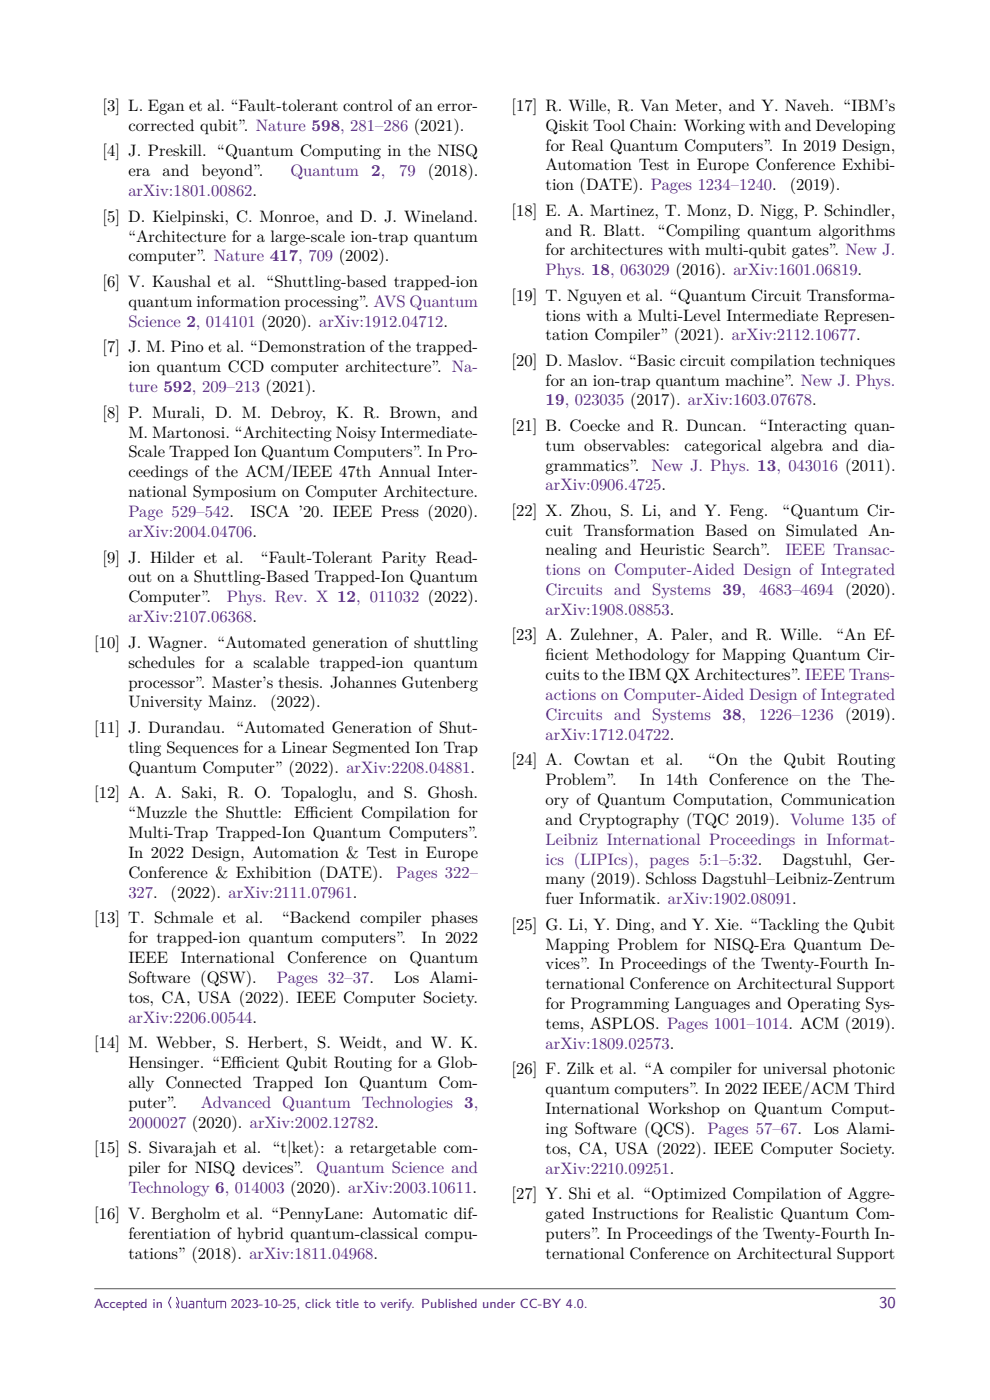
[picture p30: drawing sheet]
<svg xmlns="http://www.w3.org/2000/svg" width="210mm" height="297mm" viewBox="0 0 210 297" stroke-linecap="round" stroke-linejoin="round" font-family="sans-serif">
<defs><g id="words">
<g font-size="3.5">
<text x="21.8" y="23.5">[3] L. Egan et al. “Fault-tolerant control of an error-</text>
<text x="108.5" y="23.5">[17] R. Wille, R. Van Meter, and Y. Naveh. “IBM’s</text>
<text x="27.2" y="27.7">corrected qubit”. Nature 598, 281–286 (2021).</text>
<text x="115.7" y="27.7">Qiskit Tool Chain: Working with and Developing</text>
<text x="21.8" y="33.2">[4] J. Preskill. “Quantum Computing in the NISQ</text>
<text x="115.7" y="31.9">for Real Quantum Computers”. In 2019 Design,</text>
<text x="27.2" y="37.4">era</text>
<text x="34.5" y="37.4">and</text>
<text x="42.7" y="37.4">beyond”.</text>
<text x="90.7" y="37.4">(2018).</text>
<text x="115.7" y="36.2">Automation Test in Europe Conference Exhibi-</text>
<text x="115.7" y="40.4">tion (DATE). Pages 1234–1240.</text>
<text x="167.5" y="40.4">(2019).</text>
<text x="21.8" y="47">[5] D. Kielpinski, C. Monroe, and D. J. Wineland.</text>
<text x="108.5" y="45.8">[18] E. A. Martinez, T. Monz, D. Nigg, P. Schindler,</text>
<text x="27.2" y="51.2">“Architecture for a large-scale ion-trap quantum</text>
<text x="115.7" y="50">and R. Blatt.</text>
<text x="139.5" y="50">“Compiling quantum algorithms</text>
<text x="27.2" y="55.5">computer”. Nature 417, 709 (2002).</text>
<text x="115.7" y="54.2">for architectures with multi-qubit gates”. New J.</text>
<text x="21.8" y="60.9">[6] V. Kaushal et al. “Shuttling-based trapped-ion</text>
<text x="27.2" y="65.1">quantum information processing”. AVS Quantum</text>
<text x="108.5" y="63.8">[19] T. Nguyen et al. “Quantum Circuit Transforma-</text>
<text x="115.7" y="68">tions with a Multi-Level Intermediate Represen-</text>
<text x="21.8" y="74.8">[7] J. M. Pino et al. “Demonstration of the trapped-</text>
<text x="108.5" y="77.6">[20] D. Maslov. “Basic circuit compilation techniques</text>
<text x="115.7" y="72.2">tation Compiler” (2021). arXiv:2112.10677.</text>
<text x="27.2" y="79">ion quantum CCD computer architecture”. Na-</text>
<text x="115.7" y="81.8">for an ion-trap quantum machine”. New J. Phys.</text>
<text x="21.8" y="88.6">[8] P. Murali, D. M. Debroy, K. R. Brown, and</text>
<text x="27.2" y="92.8">M. Martonosi. “Architecting Noisy Intermediate-</text>
<text x="108.5" y="91.4">[21] B. Coecke and R. Duncan.</text>
<text x="115.7" y="95.6">tum observables:</text>
<text x="145.2" y="95.6">categorical algebra and dia-</text>
<text x="161.2" y="91.4">“Interacting quan-</text>
<text x="27.2" y="97">Scale Trapped Ion Quantum Computers”. In Pro-</text>
<text x="27.2" y="101.3">ceedings of the ACM/IEEE 47th Annual Inter-</text>
<text x="115.7" y="99.8">grammatics”.</text>
<text x="27.2" y="105.5">national Symposium on Computer Architecture.</text>
<text x="53.1" y="109.7">ISCA ’20. IEEE Press (2020).</text>
<text x="108.5" y="109.4">[22] X. Zhou, S. Li, and Y. Feng.</text>
<text x="115.7" y="113.6">cuit Transformation Based on Simulated An-</text>
<text x="166" y="109.4">“Quantum Cir-</text>
<text x="21.8" y="119.3">[9] J. Hilder et al.</text>
<text x="55.4" y="119.3">“Fault-Tolerant Parity Read-</text>
<text x="115.7" y="117.8">nealing and Heuristic Search”.</text>
<text x="27.2" y="123.6">out on a Shuttling-Based Trapped-Ion Quantum</text>
<text x="27.2" y="127.8">Computer”.</text>
<text x="20" y="137.4">[10] J. Wagner. “Automated generation of shuttling</text>
<text x="108.5" y="135.9">[23] A. Zulehner, A. Paler, and R. Wille.</text>
<text x="177.4" y="135.9">“An Ef-</text>
<text x="27.2" y="141.6">schedules for a scalable trapped-ion quantum</text>
<text x="115.7" y="140.1">f</text>
<text x="115.7" y="140.1">icient Methodology for Mapping Quantum Cir-</text>
<text x="27.2" y="145.9">processor”. Master’s thesis. Johannes Gutenberg</text>
<text x="115.7" y="144.3">cuits to the IBM QX Architectures”. IEEE Trans-</text>
<text x="20" y="155.5">[11] J. Durandau. “Automated Generation of Shut-</text>
<text x="27.2" y="150.1">University Mainz.</text>
<text x="57.3" y="150.1">(2022).</text>
<text x="27.2" y="159.7">tling Sequences for a Linear Segmented Ion Trap</text>
<text x="27.2" y="163.9">Quantum Computer” (2022). arXiv:2208.04881.</text>
<text x="108.5" y="162.3">[24] A. Cowtan et al.</text>
<text x="115.7" y="166.5">Problem”.</text>
<text x="135.7" y="166.5">In 14th Conference on the The-</text>
<text x="150.2" y="162.3">“On the Qubit Routing</text>
<text x="20" y="169.4">[12] A. A. Saki, R. O. Topaloglu, and S. Ghosh.</text>
<text x="27.2" y="173.6">“Muzzle the Shuttle:</text>
<text x="62.4" y="173.6">Ef</text>
<text x="64.8" y="173.6">f</text>
<text x="64.8" y="173.6">icient Compilation for</text>
<text x="115.7" y="170.8">ory of Quantum Computation, Communication</text>
<text x="27.2" y="177.8">Multi-Trap Trapped-Ion Quantum Computers”.</text>
<text x="115.7" y="175">and Cryptography (TQC 2019). Volume 135 of</text>
<text x="27.2" y="182">In 2022 Design, Automation &amp; Test in Europe</text>
<text x="166" y="183.4">Dagstuhl, Ger-</text>
<text x="27.2" y="186.2">Conference &amp; Exhibition (DATE).</text>
<text x="36.2" y="190.5">(2022). arXiv:2111.07961.</text>
<text x="115.7" y="187.6">many (2019). Schloss Dagstuhl–Leibniz-Zentrum</text>
<text x="115.7" y="191.8">fuer Informatik. arXiv:1902.08091.</text>
<text x="20" y="195.9">[13] T. Schmale et al.</text>
<text x="59.8" y="195.9">“Backend compiler phases</text>
<text x="108.5" y="197.2">[25] G. Li, Y. Ding, and Y. Xie. “Tackling the Qubit</text>
<text x="27.2" y="200.1">for trapped-ion quantum computers”.</text>
<text x="89.4" y="200.1">In 2022</text>
<text x="115.7" y="201.4">Mapping Problem for NISQ-Era Quantum De-</text>
<text x="27.2" y="204.3">IEEE</text>
<text x="27.2" y="208.5">Software (QSW).</text>
<text x="38.3" y="204.3">International</text>
<text x="60.9" y="204.3">Conference</text>
<text x="80.5" y="204.3">on</text>
<text x="83.6" y="208.5">Los Alami-</text>
<text x="86.9" y="204.3">Quantum</text>
<text x="115.7" y="205.7">vices”. In Proceedings of the Twenty-Fourth In-</text>
<text x="115.7" y="209.9">ternational Conference on Architectural Support</text>
<text x="27.2" y="212.8">tos, CA, USA (2022). IEEE Computer Society.</text>
<text x="115.7" y="214.1">for Programming Languages and Operating Sys-</text>
<text x="115.7" y="218.3">tems, ASPLOS. Pages 1001–1014. ACM (2019).</text>
<text x="20" y="222.4">[14] M. Webber, S. Herbert, S. Weidt, and W. K.</text>
<text x="27.2" y="226.6">Hensinger. “Ef</text>
<text x="49.1" y="226.6">f</text>
<text x="49.1" y="226.6">icient Qubit Routing for a Glob-</text>
<text x="108.5" y="227.9">[26] F. Zilk et al. “A compiler for universal photonic</text>
<text x="27.2" y="230.8">ally Connected Trapped Ion Quantum Com-</text>
<text x="115.7" y="232.1">quantum computers”. In 2022 IEEE/ACM Third</text>
<text x="27.2" y="235.1">puter”.</text>
<text x="115.7" y="236.3">International Workshop on Quantum Comput-</text>
<text x="20" y="244.7">[15] S. Sivarajah et al. “t|ket⟩: a retargetable com-</text>
<text x="115.7" y="240.5">ing Software (QCS).</text>
<text x="115.7" y="244.8">tos, CA, USA (2022). IEEE Computer Society.</text>
<text x="172.7" y="240.5">Los Alami-</text>
<text x="27.2" y="248.9">piler for NISQ devices”.</text>
<text x="108.5" y="254.3">[27] Y. Shi et al. “Optimized Compilation of Aggre-</text>
<text x="20" y="258.6">[16] V. Bergholm et al. “PennyLane: Automatic dif-</text>
<text x="27.2" y="262.8">ferentiation of hybrid quantum-classical compu-</text>
<text x="115.7" y="258.6">gated Instructions for Realistic Quantum Com-</text>
<text x="115.7" y="262.8">puters”. In Proceedings of the Twenty-Fourth In-</text>
<text x="27.2" y="267">tations” (2018). arXiv:1811.04968.</text>
<text x="115.7" y="267">ternational Conference on Architectural Support</text>
</g>
<g font-size="3.5" fill="#53257f">
<text x="27.2" y="41.6">arXiv:1801.00862.</text>
<text x="61.6" y="37.4">Quantum</text>
<text x="78.7" y="37.4">2,</text>
<text x="84.7" y="37.4">79</text>
<text x="115.7" y="58.4">Phys. 18, 063029 (2016). arXiv:1601.06819.</text>
<text x="27.2" y="69.3">Science 2, 014101 (2020). arXiv:1912.04712.</text>
<text x="27.2" y="83.2">ture 592, 209–213 (2021).</text>
<text x="115.7" y="86">19, 023035 (2017). arXiv:1603.07678.</text>
<text x="138.2" y="99.8">New J. Phys. 13, 043016 (2011).</text>
<text x="115.7" y="104">arXiv:0906.4725.</text>
<text x="27.2" y="109.7">Page 529–542.</text>
<text x="27.2" y="113.9">arXiv:2004.04706.</text>
<text x="166.6" y="117.8">IEEE Transac-</text>
<text x="115.7" y="122.1">tions on Computer-Aided Design of Integrated</text>
<text x="27.2" y="132">arXiv:2107.06368.</text>
<text x="48.1" y="127.8">Phys. Rev. X 12, 011032 (2022).</text>
<text x="115.7" y="126.3">Circuits and Systems</text>
<text x="115.7" y="130.5">arXiv:1908.08853.</text>
<text x="153.3" y="126.3">39,</text>
<text x="161" y="126.3">4683–4694 (2020).</text>
<text x="115.7" y="148.5">actions on Computer-Aided Design of Integrated</text>
<text x="115.7" y="152.7">Circuits and Systems</text>
<text x="153.3" y="152.7">38,</text>
<text x="161" y="152.7">1226–1236 (2019).</text>
<text x="115.7" y="157">arXiv:1712.04722.</text>
<text x="115.7" y="179.2">Leibniz International Proceedings in Informat-</text>
<text x="115.7" y="183.4">ics (LIPIcs), pages 5:1–5:32.</text>
<text x="27.2" y="190.5">327.</text>
<text x="84.1" y="186.2">Pages 322–</text>
<text x="58.7" y="208.5">Pages 32–37.</text>
<text x="27.2" y="217">arXiv:2206.00544.</text>
<text x="115.7" y="222.5">arXiv:1809.02573.</text>
<text x="27.2" y="239.3">2000027 (2020). arXiv:2002.12782.</text>
<text x="42.6" y="235.1">Advanced Quantum Technologies 3,</text>
<text x="150.1" y="240.5">Pages 57–67.</text>
<text x="67" y="248.9">Quantum Science and</text>
<text x="115.7" y="249">arXiv:2210.09251.</text>
<text x="27.2" y="253.1">Technology 6, 014003 (2020). arXiv:2003.10611.</text>
<text x="35.6" y="277.5">Quantum</text>
<text x="186.5" y="277.5">30</text>
</g>
<g font-size="2.8" fill="#53257f">
<text x="20" y="277.5">Accepted in</text>
<text x="49" y="277.5">2023-10-25, click title to verify. Published under CC-BY 4.0.</text>
</g>
</g></defs>
<path d="M20 273.4h170" fill="none" stroke="#555" stroke-width=".21"/>
<use href="#words"/>
</svg>
